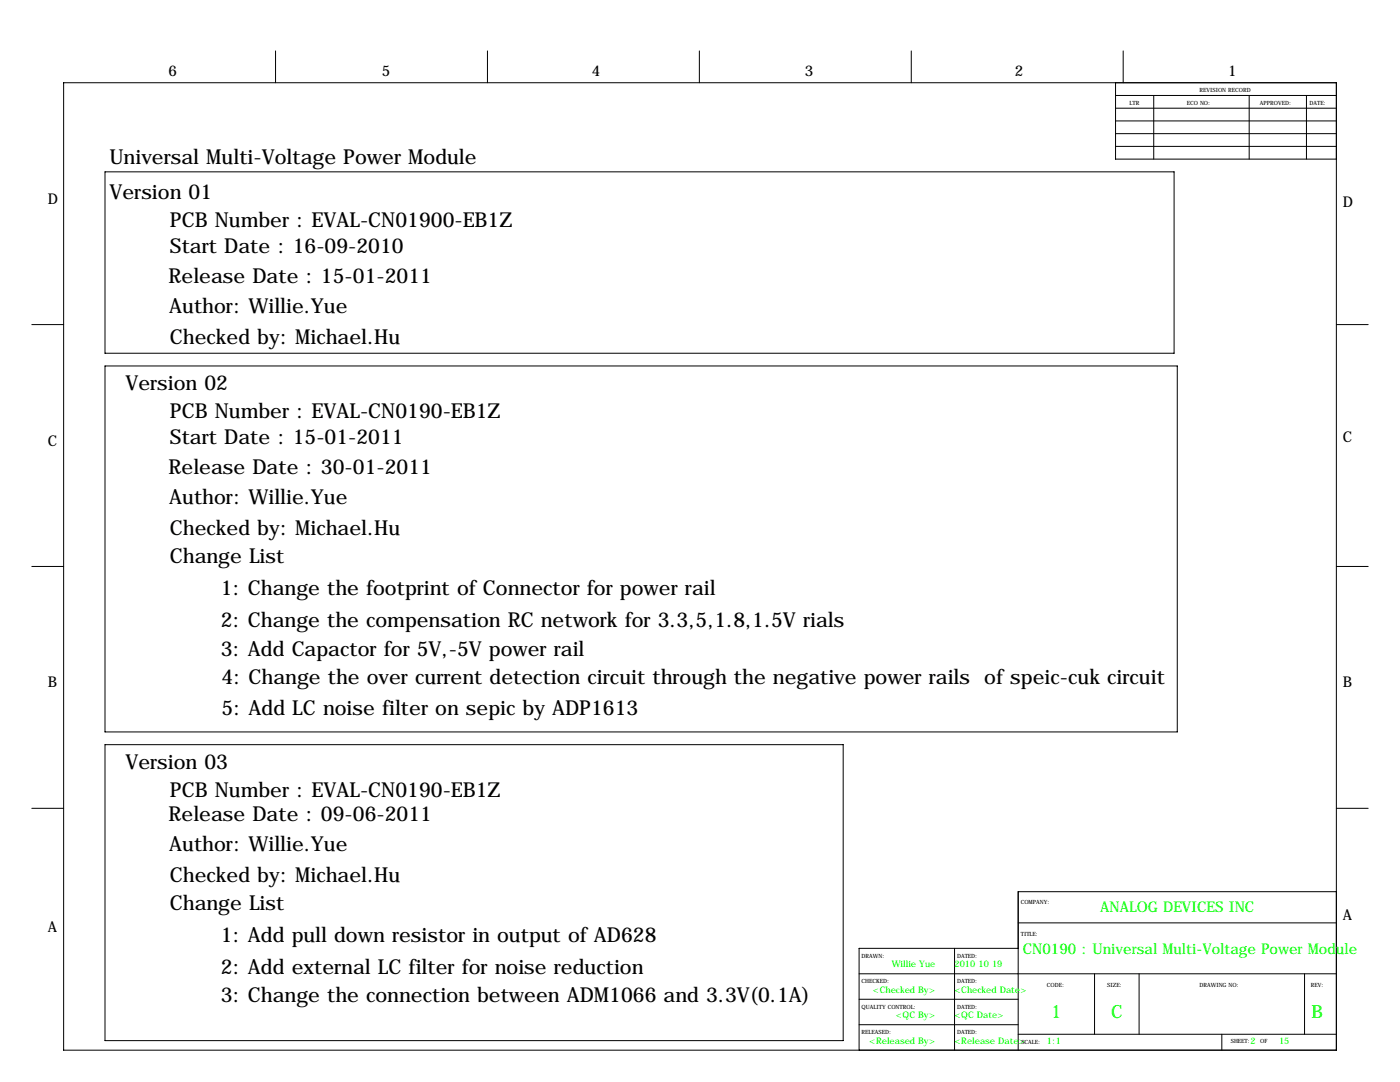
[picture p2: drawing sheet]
<svg xmlns="http://www.w3.org/2000/svg" width="559mm" height="432mm" viewBox="0 0 559 432" stroke-linecap="round" stroke-linejoin="round" font-family="sans-serif">
<defs><g id="words">
<g font-size="8.2">
<text x="43.7" y="65.5">Universal Multi-Voltage Power Module</text>
<text x="43.7" y="79.5">Version 01</text>
<text x="67.8" y="90.7">PCB Number : EVAL-CN01900-EB1Z</text>
<text x="67.8" y="101.1">Start Date : 16-09-2010</text>
<text x="67.3" y="113">Release Date : 15-01-2011</text>
<text x="67.6" y="125">Author: Willie.Yue</text>
<text x="67.8" y="137.2">Checked by: Michael.Hu</text>
<text x="50" y="155.7">Version 02</text>
<text x="67.8" y="166.9">PCB Number : EVAL-CN0190-EB1Z</text>
<text x="67.8" y="177.3">Start Date : 15-01-2011</text>
<text x="67.3" y="189.2">Release Date : 30-01-2011</text>
<text x="67.6" y="201.2">Author: Willie.Yue</text>
<text x="67.8" y="213.4">Checked by: Michael.Hu</text>
<text x="67.8" y="224.8">Change List</text>
<text x="88.1" y="237.5">1: Change the footprint of Connector for power rail</text>
<text x="88.1" y="250.2">2: Change the compensation RC network for 3.3,5,1.8,1.5V rials</text>
<text x="88.1" y="261.6">3: Add Capactor for 5V,-5V power rail</text>
<text x="88.4" y="272.8">4: Change the over current detection circuit through the negative power rails of speic-cuk circuit</text>
<text x="88.4" y="285.5">5: Add LC noise filter on sepic by ADP1613</text>
<text x="50" y="306.8">Version 03</text>
<text x="67.8" y="318">PCB Number : EVAL-CN0190-EB1Z</text>
<text x="67.3" y="327.7">Release Date : 09-06-2011</text>
<text x="67.6" y="339.6">Author: Willie.Yue</text>
<text x="67.8" y="351.8">Checked by: Michael.Hu</text>
<text x="67.8" y="363.2">Change List</text>
<text x="88.1" y="375.9">1: Add pull down resistor in output of AD628</text>
<text x="88.1" y="388.6">2: Add external LC filter for noise reduction</text>
<text x="88.1" y="400">3: Change the connection between ADM1066 and 3.3V(0.1A)</text>
</g>
<g font-size="7.3" fill="#0f0">
<text x="419.6" y="406.4">1</text>
<text x="443.5" y="406.4">C</text>
<text x="523.5" y="406.4">B</text>
</g>
<g font-size="5.9">
<text x="67.3" y="30.5">6</text>
<text x="152.4" y="30.5">5</text>
<text x="236.2" y="30.5">4</text>
<text x="321.3" y="30.5">3</text>
<text x="405.1" y="30.5">2</text>
<text x="490.2" y="30.5">1</text>
<text x="19" y="81.3">D</text>
<text x="535.9" y="82.6">D</text>
<text x="19" y="177.8">C</text>
<text x="535.9" y="176.5">C</text>
<text x="19" y="274.3">B</text>
<text x="535.9" y="274.3">B</text>
<text x="535.9" y="367">A</text>
<text x="19" y="372.1">A</text>
</g>
<g font-size="5.9" fill="#0f0">
<text x="439.2" y="364">ANALOG DEVICES INC</text>
<text x="408.3" y="380.5">CN0190 : Universal Multi-Voltage Power Module</text>
</g>
<g font-size="3.6" fill="#0f0">
<text x="355.9" y="386.1">Willie Yue</text>
<text x="381" y="386.1">2010 10 19</text>
<text x="348.4" y="396.2">&lt;Checked By&gt;</text>
<text x="381" y="396.2">&lt;Checked Date&gt;</text>
<text x="357.6" y="406.4">&lt;QC By&gt;</text>
<text x="381" y="406.4">&lt;QC Date&gt;</text>
<text x="347" y="416.6">&lt;Released By&gt;</text>
<text x="381" y="416.6">&lt;Release Date&gt;</text>
<text x="417.8" y="416.6">1:1</text>
<text x="499.1" y="416.6">2</text>
<text x="510.5" y="416.6">15</text>
</g>
<g font-size="2.3">
<text x="450.8" y="41.9">LTR</text>
<text x="473.7" y="41.9">ECO NO:</text>
<text x="478.8" y="36.8">REVISION RECORD</text>
<text x="502.9" y="41.9">APPROVED:</text>
<text x="522.7" y="41.9">DATE:</text>
<text x="407.4" y="360.7">COMPANY:</text>
<text x="407.4" y="373.4">TITLE:</text>
<text x="343.9" y="382.3">DRAWN:</text>
<text x="382" y="382.3">DATED:</text>
<text x="343.9" y="392.4">CHECKED:</text>
<text x="382" y="392.4">DATED:</text>
<text x="417.8" y="393.7">CODE:</text>
<text x="442" y="393.7">SIZE:</text>
<text x="478.8" y="393.7">DRAWING NO:</text>
<text x="523.2" y="393.7">REV:</text>
<text x="343.9" y="402.6">QUALITY CONTROL:</text>
<text x="382" y="402.6">DATED:</text>
<text x="343.9" y="412.7">RELEASED:</text>
<text x="382" y="412.7">DATED:</text>
<text x="407.7" y="416.6">SCALE:</text>
<text x="491.2" y="416.1">SHEET:</text>
<text x="503" y="416.1">OF</text>
</g>
</g></defs>
<g fill="none" stroke="#000" stroke-width=".4">
<path d="M25.4 33h508v386.1h-508zM110 20.3v12.7M194.6 20.3v12.7M279.1 20.3v12.7M363.7 20.3v12.7M445.3 38.1h88.1M445.3 33v30.5h88.1M448.3 20.3v12.7M460.5 38.1v25.4M498.6 38.1v25.4M521.5 38.1v25.4M445.3 48.3h88.1"/>
<path d="M445.3 43.2h88.1M445.3 53.3h88.1M445.3 58.4h88.1M41.9 68.6h426.7v72.4h-426.7zM12.7 129.5h12.7M533.4 129.5h12.7M41.9 146h428v146.1h-428zM12.7 226.1h12.7M533.4 226.1h12.7M41.9 297.2h294.6v118.1h-294.6zM12.7 322.6h12.7M533.4 322.6h12.7"/>
<path d="M533.4 355.9h-127v63.2M381 378.5v40.6M406.4 368.3h127M406.4 378.5h-63.5v40.6M342.9 388.6h190.5M342.9 398.8h63.5M436.9 388.6v24.1M454.7 388.6v24.1M520.7 388.6v24.1M342.9 408.9h63.5M406.4 412.7h127M487.7 412.7v6.4"/>
</g>
<use href="#words"/>
</svg>
